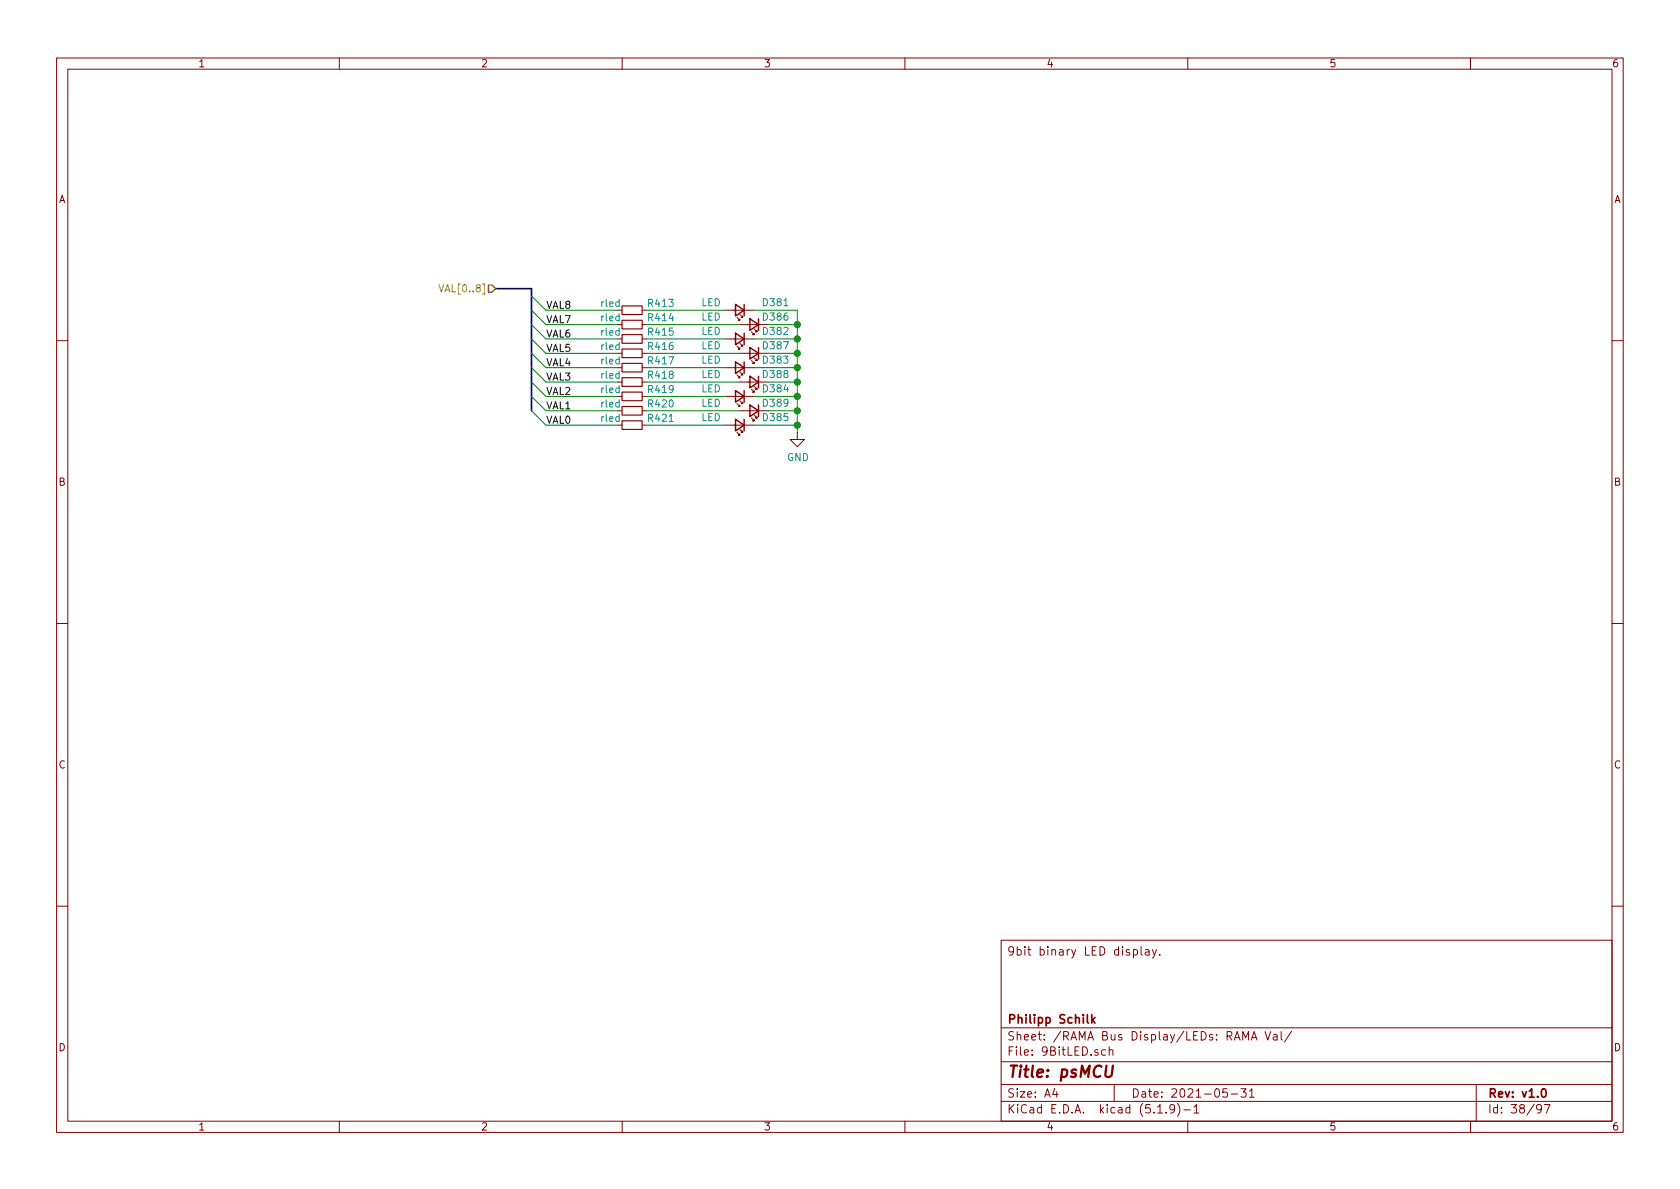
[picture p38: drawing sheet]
EESchema Schematic File Version 4
EELAYER 30 0
EELAYER END
$Descr A4 11693 8268
encoding utf-8
Sheet 82 97
Title "psMCU"
Date "2021-05-31"
Rev "v1.0"
Comp "Philipp Schilk"
Comment1 ""
Comment2 ""
Comment3 ""
Comment4 "9bit binary LED display."
$EndDescr
Entry Wire Line
	3700 2150 3800 2250
Entry Wire Line
	3700 2250 3800 2350
Entry Wire Line
	3700 2350 3800 2450
Entry Wire Line
	3700 2450 3800 2550
Entry Wire Line
	3700 2550 3800 2650
Entry Wire Line
	3700 2650 3800 2750
Entry Wire Line
	3700 2750 3800 2850
Entry Wire Line
	3700 2850 3800 2950
Wire Bus Line
	3450 2000 3700 2000
$Comp
L Device:R_Small R?
U 1 1
P 4400 2150
AR Path="/5ED2705B/5F30EEBC/6048F345" Ref="R?"  Part="1" 
AR Path="/5F1CE57C/5F4E66A6/6048F345" Ref="R?"  Part="1" 
AR Path="/5F607AA2/5F61E0F6/6048F345" Ref="R?"  Part="1" 
AR Path="/5F607AA2/5F61E658/6048F345" Ref="R?"  Part="1" 
AR Path="/5F18F3CA/5F225B33/6048F345" Ref="R?"  Part="1" 
AR Path="/5F18F3CA/5F225B36/6048F345" Ref="R?"  Part="1" 
AR Path="/60E33DBC/5F6B5353/6048F345" Ref="R?"  Part="1" 
AR Path="/60E33DBC/5F76BABD/6048F345" Ref="R?"  Part="1" 
AR Path="/60E33DBC/5F3D7BFA/5F82FFCD/6048F345" Ref="R?"  Part="1" 
AR Path="/60E33DBC/5F765D85/5F82FFCD/6048F345" Ref="R?"  Part="1" 
AR Path="/60E33DBC/5F767EF5/5F82FFCD/6048F345" Ref="R?"  Part="1" 
AR Path="/60E33DBC/5F768DA1/5F82FFCD/6048F345" Ref="R?"  Part="1" 
AR Path="/5F3ED0F9/5F30EEBC/6048F345" Ref="R?"  Part="1" 
AR Path="/5F394B96/5F41E955/6048F345" Ref="R?"  Part="1" 
AR Path="/5F396002/5F4E66A6/6048F345" Ref="R?"  Part="1" 
AR Path="/60E33DBC/5F47FADF/5F82FFCD/6048F345" Ref="R?"  Part="1" 
AR Path="/5F396002/60363512/6048F345" Ref="R?"  Part="1" 
AR Path="/5F396002/60377143/6048F345" Ref="R?"  Part="1" 
AR Path="/5F394B96/604F2BB1/6048F345" Ref="R?"  Part="1" 
AR Path="/604F08FB/604F2BB1/6048F345" Ref="R?"  Part="1" 
AR Path="/604F08FB/6056ED09/6048F345" Ref="R413"  Part="1" 
F 0 "R413" V 4350 2350 50  0000 C CNN
F 1 "rled" V 4350 2000 50  0000 C CNN
F 2 "NoRef_Footprints:R_0603_1608Metric_NoRef" H 4400 2150 50  0001 C CNN
F 3 "~" H 4400 2150 50  0001 C CNN
	1    4400 2150
	0    1    1    0   
$EndComp
$Comp
L Device:R_Small R?
U 1 1
P 4400 2250
AR Path="/5ED2705B/5F30EEBC/6048F346" Ref="R?"  Part="1" 
AR Path="/5F1CE57C/5F4E66A6/6048F346" Ref="R?"  Part="1" 
AR Path="/5F607AA2/5F61E0F6/6048F346" Ref="R?"  Part="1" 
AR Path="/5F607AA2/5F61E658/6048F346" Ref="R?"  Part="1" 
AR Path="/5F18F3CA/5F225B33/6048F346" Ref="R?"  Part="1" 
AR Path="/5F18F3CA/5F225B36/6048F346" Ref="R?"  Part="1" 
AR Path="/60E33DBC/5F6B5353/6048F346" Ref="R?"  Part="1" 
AR Path="/60E33DBC/5F76BABD/6048F346" Ref="R?"  Part="1" 
AR Path="/60E33DBC/5F3D7BFA/5F82FFCD/6048F346" Ref="R?"  Part="1" 
AR Path="/60E33DBC/5F765D85/5F82FFCD/6048F346" Ref="R?"  Part="1" 
AR Path="/60E33DBC/5F767EF5/5F82FFCD/6048F346" Ref="R?"  Part="1" 
AR Path="/60E33DBC/5F768DA1/5F82FFCD/6048F346" Ref="R?"  Part="1" 
AR Path="/5F3ED0F9/5F30EEBC/6048F346" Ref="R?"  Part="1" 
AR Path="/5F394B96/5F41E955/6048F346" Ref="R?"  Part="1" 
AR Path="/5F396002/5F4E66A6/6048F346" Ref="R?"  Part="1" 
AR Path="/60E33DBC/5F47FADF/5F82FFCD/6048F346" Ref="R?"  Part="1" 
AR Path="/5F396002/60363512/6048F346" Ref="R?"  Part="1" 
AR Path="/5F396002/60377143/6048F346" Ref="R?"  Part="1" 
AR Path="/5F394B96/604F2BB1/6048F346" Ref="R?"  Part="1" 
AR Path="/604F08FB/604F2BB1/6048F346" Ref="R?"  Part="1" 
AR Path="/604F08FB/6056ED09/6048F346" Ref="R414"  Part="1" 
F 0 "R414" V 4350 2450 50  0000 C CNN
F 1 "rled" V 4350 2100 50  0000 C CNN
F 2 "NoRef_Footprints:R_0603_1608Metric_NoRef" H 4400 2250 50  0001 C CNN
F 3 "~" H 4400 2250 50  0001 C CNN
	1    4400 2250
	0    1    1    0   
$EndComp
$Comp
L Device:R_Small R?
U 1 1
P 4400 2350
AR Path="/5ED2705B/5F30EEBC/6048F347" Ref="R?"  Part="1" 
AR Path="/5F1CE57C/5F4E66A6/6048F347" Ref="R?"  Part="1" 
AR Path="/5F607AA2/5F61E0F6/6048F347" Ref="R?"  Part="1" 
AR Path="/5F607AA2/5F61E658/6048F347" Ref="R?"  Part="1" 
AR Path="/5F18F3CA/5F225B33/6048F347" Ref="R?"  Part="1" 
AR Path="/5F18F3CA/5F225B36/6048F347" Ref="R?"  Part="1" 
AR Path="/60E33DBC/5F6B5353/6048F347" Ref="R?"  Part="1" 
AR Path="/60E33DBC/5F76BABD/6048F347" Ref="R?"  Part="1" 
AR Path="/60E33DBC/5F3D7BFA/5F82FFCD/6048F347" Ref="R?"  Part="1" 
AR Path="/60E33DBC/5F765D85/5F82FFCD/6048F347" Ref="R?"  Part="1" 
AR Path="/60E33DBC/5F767EF5/5F82FFCD/6048F347" Ref="R?"  Part="1" 
AR Path="/60E33DBC/5F768DA1/5F82FFCD/6048F347" Ref="R?"  Part="1" 
AR Path="/5F3ED0F9/5F30EEBC/6048F347" Ref="R?"  Part="1" 
AR Path="/5F394B96/5F41E955/6048F347" Ref="R?"  Part="1" 
AR Path="/5F396002/5F4E66A6/6048F347" Ref="R?"  Part="1" 
AR Path="/60E33DBC/5F47FADF/5F82FFCD/6048F347" Ref="R?"  Part="1" 
AR Path="/5F396002/60363512/6048F347" Ref="R?"  Part="1" 
AR Path="/5F396002/60377143/6048F347" Ref="R?"  Part="1" 
AR Path="/5F394B96/604F2BB1/6048F347" Ref="R?"  Part="1" 
AR Path="/604F08FB/604F2BB1/6048F347" Ref="R?"  Part="1" 
AR Path="/604F08FB/6056ED09/6048F347" Ref="R415"  Part="1" 
F 0 "R415" V 4350 2550 50  0000 C CNN
F 1 "rled" V 4350 2200 50  0000 C CNN
F 2 "NoRef_Footprints:R_0603_1608Metric_NoRef" H 4400 2350 50  0001 C CNN
F 3 "~" H 4400 2350 50  0001 C CNN
	1    4400 2350
	0    1    1    0   
$EndComp
$Comp
L Device:R_Small R?
U 1 1
P 4400 2450
AR Path="/5ED2705B/5F30EEBC/6048F348" Ref="R?"  Part="1" 
AR Path="/5F1CE57C/5F4E66A6/6048F348" Ref="R?"  Part="1" 
AR Path="/5F607AA2/5F61E0F6/6048F348" Ref="R?"  Part="1" 
AR Path="/5F607AA2/5F61E658/6048F348" Ref="R?"  Part="1" 
AR Path="/5F18F3CA/5F225B33/6048F348" Ref="R?"  Part="1" 
AR Path="/5F18F3CA/5F225B36/6048F348" Ref="R?"  Part="1" 
AR Path="/60E33DBC/5F6B5353/6048F348" Ref="R?"  Part="1" 
AR Path="/60E33DBC/5F76BABD/6048F348" Ref="R?"  Part="1" 
AR Path="/60E33DBC/5F3D7BFA/5F82FFCD/6048F348" Ref="R?"  Part="1" 
AR Path="/60E33DBC/5F765D85/5F82FFCD/6048F348" Ref="R?"  Part="1" 
AR Path="/60E33DBC/5F767EF5/5F82FFCD/6048F348" Ref="R?"  Part="1" 
AR Path="/60E33DBC/5F768DA1/5F82FFCD/6048F348" Ref="R?"  Part="1" 
AR Path="/5F3ED0F9/5F30EEBC/6048F348" Ref="R?"  Part="1" 
AR Path="/5F394B96/5F41E955/6048F348" Ref="R?"  Part="1" 
AR Path="/5F396002/5F4E66A6/6048F348" Ref="R?"  Part="1" 
AR Path="/60E33DBC/5F47FADF/5F82FFCD/6048F348" Ref="R?"  Part="1" 
AR Path="/5F396002/60363512/6048F348" Ref="R?"  Part="1" 
AR Path="/5F396002/60377143/6048F348" Ref="R?"  Part="1" 
AR Path="/5F394B96/604F2BB1/6048F348" Ref="R?"  Part="1" 
AR Path="/604F08FB/604F2BB1/6048F348" Ref="R?"  Part="1" 
AR Path="/604F08FB/6056ED09/6048F348" Ref="R416"  Part="1" 
F 0 "R416" V 4350 2650 50  0000 C CNN
F 1 "rled" V 4350 2300 50  0000 C CNN
F 2 "NoRef_Footprints:R_0603_1608Metric_NoRef" H 4400 2450 50  0001 C CNN
F 3 "~" H 4400 2450 50  0001 C CNN
	1    4400 2450
	0    1    1    0   
$EndComp
$Comp
L Device:R_Small R?
U 1 1
P 4400 2550
AR Path="/5ED2705B/5F30EEBC/6048F349" Ref="R?"  Part="1" 
AR Path="/5F1CE57C/5F4E66A6/6048F349" Ref="R?"  Part="1" 
AR Path="/5F607AA2/5F61E0F6/6048F349" Ref="R?"  Part="1" 
AR Path="/5F607AA2/5F61E658/6048F349" Ref="R?"  Part="1" 
AR Path="/5F18F3CA/5F225B33/6048F349" Ref="R?"  Part="1" 
AR Path="/5F18F3CA/5F225B36/6048F349" Ref="R?"  Part="1" 
AR Path="/60E33DBC/5F6B5353/6048F349" Ref="R?"  Part="1" 
AR Path="/60E33DBC/5F76BABD/6048F349" Ref="R?"  Part="1" 
AR Path="/60E33DBC/5F3D7BFA/5F82FFCD/6048F349" Ref="R?"  Part="1" 
AR Path="/60E33DBC/5F765D85/5F82FFCD/6048F349" Ref="R?"  Part="1" 
AR Path="/60E33DBC/5F767EF5/5F82FFCD/6048F349" Ref="R?"  Part="1" 
AR Path="/60E33DBC/5F768DA1/5F82FFCD/6048F349" Ref="R?"  Part="1" 
AR Path="/5F3ED0F9/5F30EEBC/6048F349" Ref="R?"  Part="1" 
AR Path="/5F394B96/5F41E955/6048F349" Ref="R?"  Part="1" 
AR Path="/5F396002/5F4E66A6/6048F349" Ref="R?"  Part="1" 
AR Path="/60E33DBC/5F47FADF/5F82FFCD/6048F349" Ref="R?"  Part="1" 
AR Path="/5F396002/60363512/6048F349" Ref="R?"  Part="1" 
AR Path="/5F396002/60377143/6048F349" Ref="R?"  Part="1" 
AR Path="/5F394B96/604F2BB1/6048F349" Ref="R?"  Part="1" 
AR Path="/604F08FB/604F2BB1/6048F349" Ref="R?"  Part="1" 
AR Path="/604F08FB/6056ED09/6048F349" Ref="R417"  Part="1" 
F 0 "R417" V 4350 2750 50  0000 C CNN
F 1 "rled" V 4350 2400 50  0000 C CNN
F 2 "NoRef_Footprints:R_0603_1608Metric_NoRef" H 4400 2550 50  0001 C CNN
F 3 "~" H 4400 2550 50  0001 C CNN
	1    4400 2550
	0    1    1    0   
$EndComp
$Comp
L Device:R_Small R?
U 1 1
P 4400 2650
AR Path="/5ED2705B/5F30EEBC/60378280" Ref="R?"  Part="1" 
AR Path="/5F1CE57C/5F4E66A6/60378280" Ref="R?"  Part="1" 
AR Path="/5F607AA2/5F61E0F6/60378280" Ref="R?"  Part="1" 
AR Path="/5F607AA2/5F61E658/60378280" Ref="R?"  Part="1" 
AR Path="/5F18F3CA/5F225B33/60378280" Ref="R?"  Part="1" 
AR Path="/5F18F3CA/5F225B36/60378280" Ref="R?"  Part="1" 
AR Path="/60E33DBC/5F6B5353/60378280" Ref="R?"  Part="1" 
AR Path="/60E33DBC/5F76BABD/60378280" Ref="R?"  Part="1" 
AR Path="/60E33DBC/5F3D7BFA/5F82FFCD/60378280" Ref="R?"  Part="1" 
AR Path="/60E33DBC/5F765D85/5F82FFCD/60378280" Ref="R?"  Part="1" 
AR Path="/60E33DBC/5F767EF5/5F82FFCD/60378280" Ref="R?"  Part="1" 
AR Path="/60E33DBC/5F768DA1/5F82FFCD/60378280" Ref="R?"  Part="1" 
AR Path="/5F3ED0F9/5F30EEBC/60378280" Ref="R?"  Part="1" 
AR Path="/5F394B96/5F41E955/60378280" Ref="R?"  Part="1" 
AR Path="/5F396002/5F4E66A6/60378280" Ref="R?"  Part="1" 
AR Path="/60E33DBC/5F47FADF/5F82FFCD/60378280" Ref="R?"  Part="1" 
AR Path="/5F396002/60363512/60378280" Ref="R?"  Part="1" 
AR Path="/5F396002/60377143/60378280" Ref="R?"  Part="1" 
AR Path="/5F394B96/604F2BB1/60378280" Ref="R?"  Part="1" 
AR Path="/604F08FB/604F2BB1/60378280" Ref="R?"  Part="1" 
AR Path="/604F08FB/6056ED09/60378280" Ref="R418"  Part="1" 
F 0 "R418" V 4350 2850 50  0000 C CNN
F 1 "rled" V 4350 2500 50  0000 C CNN
F 2 "NoRef_Footprints:R_0603_1608Metric_NoRef" H 4400 2650 50  0001 C CNN
F 3 "~" H 4400 2650 50  0001 C CNN
	1    4400 2650
	0    1    1    0   
$EndComp
$Comp
L Device:R_Small R?
U 1 1
P 4400 2750
AR Path="/5ED2705B/5F30EEBC/60378281" Ref="R?"  Part="1" 
AR Path="/5F1CE57C/5F4E66A6/60378281" Ref="R?"  Part="1" 
AR Path="/5F607AA2/5F61E0F6/60378281" Ref="R?"  Part="1" 
AR Path="/5F607AA2/5F61E658/60378281" Ref="R?"  Part="1" 
AR Path="/5F18F3CA/5F225B33/60378281" Ref="R?"  Part="1" 
AR Path="/5F18F3CA/5F225B36/60378281" Ref="R?"  Part="1" 
AR Path="/60E33DBC/5F6B5353/60378281" Ref="R?"  Part="1" 
AR Path="/60E33DBC/5F76BABD/60378281" Ref="R?"  Part="1" 
AR Path="/60E33DBC/5F3D7BFA/5F82FFCD/60378281" Ref="R?"  Part="1" 
AR Path="/60E33DBC/5F765D85/5F82FFCD/60378281" Ref="R?"  Part="1" 
AR Path="/60E33DBC/5F767EF5/5F82FFCD/60378281" Ref="R?"  Part="1" 
AR Path="/60E33DBC/5F768DA1/5F82FFCD/60378281" Ref="R?"  Part="1" 
AR Path="/5F3ED0F9/5F30EEBC/60378281" Ref="R?"  Part="1" 
AR Path="/5F394B96/5F41E955/60378281" Ref="R?"  Part="1" 
AR Path="/5F396002/5F4E66A6/60378281" Ref="R?"  Part="1" 
AR Path="/60E33DBC/5F47FADF/5F82FFCD/60378281" Ref="R?"  Part="1" 
AR Path="/5F396002/60363512/60378281" Ref="R?"  Part="1" 
AR Path="/5F396002/60377143/60378281" Ref="R?"  Part="1" 
AR Path="/5F394B96/604F2BB1/60378281" Ref="R?"  Part="1" 
AR Path="/604F08FB/604F2BB1/60378281" Ref="R?"  Part="1" 
AR Path="/604F08FB/6056ED09/60378281" Ref="R419"  Part="1" 
F 0 "R419" V 4350 2950 50  0000 C CNN
F 1 "rled" V 4350 2600 50  0000 C CNN
F 2 "NoRef_Footprints:R_0603_1608Metric_NoRef" H 4400 2750 50  0001 C CNN
F 3 "~" H 4400 2750 50  0001 C CNN
	1    4400 2750
	0    1    1    0   
$EndComp
$Comp
L Device:R_Small R?
U 1 1
P 4400 2850
AR Path="/5ED2705B/5F30EEBC/60378282" Ref="R?"  Part="1" 
AR Path="/5F1CE57C/5F4E66A6/60378282" Ref="R?"  Part="1" 
AR Path="/5F607AA2/5F61E0F6/60378282" Ref="R?"  Part="1" 
AR Path="/5F607AA2/5F61E658/60378282" Ref="R?"  Part="1" 
AR Path="/5F18F3CA/5F225B33/60378282" Ref="R?"  Part="1" 
AR Path="/5F18F3CA/5F225B36/60378282" Ref="R?"  Part="1" 
AR Path="/60E33DBC/5F6B5353/60378282" Ref="R?"  Part="1" 
AR Path="/60E33DBC/5F76BABD/60378282" Ref="R?"  Part="1" 
AR Path="/60E33DBC/5F3D7BFA/5F82FFCD/60378282" Ref="R?"  Part="1" 
AR Path="/60E33DBC/5F765D85/5F82FFCD/60378282" Ref="R?"  Part="1" 
AR Path="/60E33DBC/5F767EF5/5F82FFCD/60378282" Ref="R?"  Part="1" 
AR Path="/60E33DBC/5F768DA1/5F82FFCD/60378282" Ref="R?"  Part="1" 
AR Path="/5F3ED0F9/5F30EEBC/60378282" Ref="R?"  Part="1" 
AR Path="/5F394B96/5F41E955/60378282" Ref="R?"  Part="1" 
AR Path="/5F396002/5F4E66A6/60378282" Ref="R?"  Part="1" 
AR Path="/60E33DBC/5F47FADF/5F82FFCD/60378282" Ref="R?"  Part="1" 
AR Path="/5F396002/60363512/60378282" Ref="R?"  Part="1" 
AR Path="/5F396002/60377143/60378282" Ref="R?"  Part="1" 
AR Path="/5F394B96/604F2BB1/60378282" Ref="R?"  Part="1" 
AR Path="/604F08FB/604F2BB1/60378282" Ref="R?"  Part="1" 
AR Path="/604F08FB/6056ED09/60378282" Ref="R420"  Part="1" 
F 0 "R420" V 4350 3050 50  0000 C CNN
F 1 "rled" V 4350 2700 50  0000 C CNN
F 2 "NoRef_Footprints:R_0603_1608Metric_NoRef" H 4400 2850 50  0001 C CNN
F 3 "~" H 4400 2850 50  0001 C CNN
	1    4400 2850
	0    1    1    0   
$EndComp
$Comp
L Device:LED_Small D?
U 1 1
P 5150 2150
AR Path="/5ED2705B/5F30EEBC/6041A805" Ref="D?"  Part="1" 
AR Path="/5F1CE57C/5F4E66A6/6041A805" Ref="D?"  Part="1" 
AR Path="/5F607AA2/5F61E0F6/6041A805" Ref="D?"  Part="1" 
AR Path="/5F607AA2/5F61E658/6041A805" Ref="D?"  Part="1" 
AR Path="/5F18F3CA/5F225B33/6041A805" Ref="D?"  Part="1" 
AR Path="/5F18F3CA/5F225B36/6041A805" Ref="D?"  Part="1" 
AR Path="/60E33DBC/5F6B5353/6041A805" Ref="D?"  Part="1" 
AR Path="/60E33DBC/5F76BABD/6041A805" Ref="D?"  Part="1" 
AR Path="/60E33DBC/5F3D7BFA/5F82FFCD/6041A805" Ref="D?"  Part="1" 
AR Path="/60E33DBC/5F765D85/5F82FFCD/6041A805" Ref="D?"  Part="1" 
AR Path="/60E33DBC/5F767EF5/5F82FFCD/6041A805" Ref="D?"  Part="1" 
AR Path="/60E33DBC/5F768DA1/5F82FFCD/6041A805" Ref="D?"  Part="1" 
AR Path="/5F3ED0F9/5F30EEBC/6041A805" Ref="D?"  Part="1" 
AR Path="/5F394B96/5F41E955/6041A805" Ref="D?"  Part="1" 
AR Path="/5F396002/5F4E66A6/6041A805" Ref="D?"  Part="1" 
AR Path="/60E33DBC/5F47FADF/5F82FFCD/6041A805" Ref="D?"  Part="1" 
AR Path="/5F396002/60363512/6041A805" Ref="D?"  Part="1" 
AR Path="/5F396002/60377143/6041A805" Ref="D?"  Part="1" 
AR Path="/5F394B96/604F2BB1/6041A805" Ref="D?"  Part="1" 
AR Path="/604F08FB/604F2BB1/6041A805" Ref="D?"  Part="1" 
AR Path="/604F08FB/6056ED09/6041A805" Ref="D381"  Part="1" 
F 0 "D381" H 4900 2100 50  0000 C CNN
F 1 "LED" H 5350 2100 50  0000 C CNN
F 2 "NoRef_Footprints:D_0603_1608Metric_NoRef" V 5150 2150 50  0001 C CNN
F 3 "~" V 5150 2150 50  0001 C CNN
	1    5150 2150
	-1   0    0    1   
$EndComp
$Comp
L Device:LED_Small D?
U 1 1
P 5250 2250
AR Path="/5ED2705B/5F30EEBC/6041A806" Ref="D?"  Part="1" 
AR Path="/5F1CE57C/5F4E66A6/6041A806" Ref="D?"  Part="1" 
AR Path="/5F607AA2/5F61E0F6/6041A806" Ref="D?"  Part="1" 
AR Path="/5F607AA2/5F61E658/6041A806" Ref="D?"  Part="1" 
AR Path="/5F18F3CA/5F225B33/6041A806" Ref="D?"  Part="1" 
AR Path="/5F18F3CA/5F225B36/6041A806" Ref="D?"  Part="1" 
AR Path="/60E33DBC/5F6B5353/6041A806" Ref="D?"  Part="1" 
AR Path="/60E33DBC/5F76BABD/6041A806" Ref="D?"  Part="1" 
AR Path="/60E33DBC/5F3D7BFA/5F82FFCD/6041A806" Ref="D?"  Part="1" 
AR Path="/60E33DBC/5F765D85/5F82FFCD/6041A806" Ref="D?"  Part="1" 
AR Path="/60E33DBC/5F767EF5/5F82FFCD/6041A806" Ref="D?"  Part="1" 
AR Path="/60E33DBC/5F768DA1/5F82FFCD/6041A806" Ref="D?"  Part="1" 
AR Path="/5F3ED0F9/5F30EEBC/6041A806" Ref="D?"  Part="1" 
AR Path="/5F394B96/5F41E955/6041A806" Ref="D?"  Part="1" 
AR Path="/5F396002/5F4E66A6/6041A806" Ref="D?"  Part="1" 
AR Path="/60E33DBC/5F47FADF/5F82FFCD/6041A806" Ref="D?"  Part="1" 
AR Path="/5F396002/60363512/6041A806" Ref="D?"  Part="1" 
AR Path="/5F396002/60377143/6041A806" Ref="D?"  Part="1" 
AR Path="/5F394B96/604F2BB1/6041A806" Ref="D?"  Part="1" 
AR Path="/604F08FB/604F2BB1/6041A806" Ref="D?"  Part="1" 
AR Path="/604F08FB/6056ED09/6041A806" Ref="D386"  Part="1" 
F 0 "D386" H 5100 2200 50  0000 C CNN
F 1 "LED" H 5550 2200 50  0000 C CNN
F 2 "NoRef_Footprints:D_0603_1608Metric_NoRef" V 5250 2250 50  0001 C CNN
F 3 "~" V 5250 2250 50  0001 C CNN
	1    5250 2250
	-1   0    0    1   
$EndComp
$Comp
L Device:LED_Small D?
U 1 1
P 5150 2350
AR Path="/5ED2705B/5F30EEBC/5F5C55CC" Ref="D?"  Part="1" 
AR Path="/5F1CE57C/5F4E66A6/5F5C55CC" Ref="D?"  Part="1" 
AR Path="/5F607AA2/5F61E0F6/5F5C55CC" Ref="D?"  Part="1" 
AR Path="/5F607AA2/5F61E658/5F5C55CC" Ref="D?"  Part="1" 
AR Path="/5F18F3CA/5F225B33/5F5C55CC" Ref="D?"  Part="1" 
AR Path="/5F18F3CA/5F225B36/5F5C55CC" Ref="D?"  Part="1" 
AR Path="/60E33DBC/5F6B5353/5F5C55CC" Ref="D?"  Part="1" 
AR Path="/60E33DBC/5F76BABD/5F5C55CC" Ref="D?"  Part="1" 
AR Path="/60E33DBC/5F3D7BFA/5F82FFCD/5F5C55CC" Ref="D?"  Part="1" 
AR Path="/60E33DBC/5F765D85/5F82FFCD/5F5C55CC" Ref="D?"  Part="1" 
AR Path="/60E33DBC/5F767EF5/5F82FFCD/5F5C55CC" Ref="D?"  Part="1" 
AR Path="/60E33DBC/5F768DA1/5F82FFCD/5F5C55CC" Ref="D?"  Part="1" 
AR Path="/5F3ED0F9/5F30EEBC/5F5C55CC" Ref="D?"  Part="1" 
AR Path="/5F394B96/5F41E955/5F5C55CC" Ref="D?"  Part="1" 
AR Path="/5F396002/5F4E66A6/5F5C55CC" Ref="D?"  Part="1" 
AR Path="/60E33DBC/5F47FADF/5F82FFCD/5F5C55CC" Ref="D?"  Part="1" 
AR Path="/5F396002/60363512/5F5C55CC" Ref="D?"  Part="1" 
AR Path="/5F396002/60377143/5F5C55CC" Ref="D?"  Part="1" 
AR Path="/5F394B96/604F2BB1/5F5C55CC" Ref="D?"  Part="1" 
AR Path="/604F08FB/604F2BB1/5F5C55CC" Ref="D?"  Part="1" 
AR Path="/604F08FB/6056ED09/5F5C55CC" Ref="D382"  Part="1" 
F 0 "D382" H 4900 2300 50  0000 C CNN
F 1 "LED" H 5350 2300 50  0000 C CNN
F 2 "NoRef_Footprints:D_0603_1608Metric_NoRef" V 5150 2350 50  0001 C CNN
F 3 "~" V 5150 2350 50  0001 C CNN
	1    5150 2350
	-1   0    0    1   
$EndComp
$Comp
L Device:LED_Small D?
U 1 1
P 5250 2450
AR Path="/5ED2705B/5F30EEBC/60378276" Ref="D?"  Part="1" 
AR Path="/5F1CE57C/5F4E66A6/60378276" Ref="D?"  Part="1" 
AR Path="/5F607AA2/5F61E0F6/60378276" Ref="D?"  Part="1" 
AR Path="/5F607AA2/5F61E658/60378276" Ref="D?"  Part="1" 
AR Path="/5F18F3CA/5F225B33/60378276" Ref="D?"  Part="1" 
AR Path="/5F18F3CA/5F225B36/60378276" Ref="D?"  Part="1" 
AR Path="/60E33DBC/5F6B5353/60378276" Ref="D?"  Part="1" 
AR Path="/60E33DBC/5F76BABD/60378276" Ref="D?"  Part="1" 
AR Path="/60E33DBC/5F3D7BFA/5F82FFCD/60378276" Ref="D?"  Part="1" 
AR Path="/60E33DBC/5F765D85/5F82FFCD/60378276" Ref="D?"  Part="1" 
AR Path="/60E33DBC/5F767EF5/5F82FFCD/60378276" Ref="D?"  Part="1" 
AR Path="/60E33DBC/5F768DA1/5F82FFCD/60378276" Ref="D?"  Part="1" 
AR Path="/5F3ED0F9/5F30EEBC/60378276" Ref="D?"  Part="1" 
AR Path="/5F394B96/5F41E955/60378276" Ref="D?"  Part="1" 
AR Path="/5F396002/5F4E66A6/60378276" Ref="D?"  Part="1" 
AR Path="/60E33DBC/5F47FADF/5F82FFCD/60378276" Ref="D?"  Part="1" 
AR Path="/5F396002/60363512/60378276" Ref="D?"  Part="1" 
AR Path="/5F396002/60377143/60378276" Ref="D?"  Part="1" 
AR Path="/5F394B96/604F2BB1/60378276" Ref="D?"  Part="1" 
AR Path="/604F08FB/604F2BB1/60378276" Ref="D?"  Part="1" 
AR Path="/604F08FB/6056ED09/60378276" Ref="D387"  Part="1" 
F 0 "D387" H 5100 2400 50  0000 C CNN
F 1 "LED" H 5550 2400 50  0000 C CNN
F 2 "NoRef_Footprints:D_0603_1608Metric_NoRef" V 5250 2450 50  0001 C CNN
F 3 "~" V 5250 2450 50  0001 C CNN
	1    5250 2450
	-1   0    0    1   
$EndComp
$Comp
L Device:LED_Small D?
U 1 1
P 5150 2550
AR Path="/5ED2705B/5F30EEBC/60378277" Ref="D?"  Part="1" 
AR Path="/5F1CE57C/5F4E66A6/60378277" Ref="D?"  Part="1" 
AR Path="/5F607AA2/5F61E0F6/60378277" Ref="D?"  Part="1" 
AR Path="/5F607AA2/5F61E658/60378277" Ref="D?"  Part="1" 
AR Path="/5F18F3CA/5F225B33/60378277" Ref="D?"  Part="1" 
AR Path="/5F18F3CA/5F225B36/60378277" Ref="D?"  Part="1" 
AR Path="/60E33DBC/5F6B5353/60378277" Ref="D?"  Part="1" 
AR Path="/60E33DBC/5F76BABD/60378277" Ref="D?"  Part="1" 
AR Path="/60E33DBC/5F3D7BFA/5F82FFCD/60378277" Ref="D?"  Part="1" 
AR Path="/60E33DBC/5F765D85/5F82FFCD/60378277" Ref="D?"  Part="1" 
AR Path="/60E33DBC/5F767EF5/5F82FFCD/60378277" Ref="D?"  Part="1" 
AR Path="/60E33DBC/5F768DA1/5F82FFCD/60378277" Ref="D?"  Part="1" 
AR Path="/5F3ED0F9/5F30EEBC/60378277" Ref="D?"  Part="1" 
AR Path="/5F394B96/5F41E955/60378277" Ref="D?"  Part="1" 
AR Path="/5F396002/5F4E66A6/60378277" Ref="D?"  Part="1" 
AR Path="/60E33DBC/5F47FADF/5F82FFCD/60378277" Ref="D?"  Part="1" 
AR Path="/5F396002/60363512/60378277" Ref="D?"  Part="1" 
AR Path="/5F396002/60377143/60378277" Ref="D?"  Part="1" 
AR Path="/5F394B96/604F2BB1/60378277" Ref="D?"  Part="1" 
AR Path="/604F08FB/604F2BB1/60378277" Ref="D?"  Part="1" 
AR Path="/604F08FB/6056ED09/60378277" Ref="D383"  Part="1" 
F 0 "D383" H 4900 2500 50  0000 C CNN
F 1 "LED" H 5350 2500 50  0000 C CNN
F 2 "NoRef_Footprints:D_0603_1608Metric_NoRef" V 5150 2550 50  0001 C CNN
F 3 "~" V 5150 2550 50  0001 C CNN
	1    5150 2550
	-1   0    0    1   
$EndComp
$Comp
L Device:LED_Small D?
U 1 1
P 5250 2650
AR Path="/5ED2705B/5F30EEBC/5F5C6728" Ref="D?"  Part="1" 
AR Path="/5F1CE57C/5F4E66A6/5F5C6728" Ref="D?"  Part="1" 
AR Path="/5F607AA2/5F61E0F6/5F5C6728" Ref="D?"  Part="1" 
AR Path="/5F607AA2/5F61E658/5F5C6728" Ref="D?"  Part="1" 
AR Path="/5F18F3CA/5F225B33/5F5C6728" Ref="D?"  Part="1" 
AR Path="/5F18F3CA/5F225B36/5F5C6728" Ref="D?"  Part="1" 
AR Path="/60E33DBC/5F6B5353/5F5C6728" Ref="D?"  Part="1" 
AR Path="/60E33DBC/5F76BABD/5F5C6728" Ref="D?"  Part="1" 
AR Path="/60E33DBC/5F3D7BFA/5F82FFCD/5F5C6728" Ref="D?"  Part="1" 
AR Path="/60E33DBC/5F765D85/5F82FFCD/5F5C6728" Ref="D?"  Part="1" 
AR Path="/60E33DBC/5F767EF5/5F82FFCD/5F5C6728" Ref="D?"  Part="1" 
AR Path="/60E33DBC/5F768DA1/5F82FFCD/5F5C6728" Ref="D?"  Part="1" 
AR Path="/5F3ED0F9/5F30EEBC/5F5C6728" Ref="D?"  Part="1" 
AR Path="/5F394B96/5F41E955/5F5C6728" Ref="D?"  Part="1" 
AR Path="/5F396002/5F4E66A6/5F5C6728" Ref="D?"  Part="1" 
AR Path="/60E33DBC/5F47FADF/5F82FFCD/5F5C6728" Ref="D?"  Part="1" 
AR Path="/5F396002/60363512/5F5C6728" Ref="D?"  Part="1" 
AR Path="/5F396002/60377143/5F5C6728" Ref="D?"  Part="1" 
AR Path="/5F394B96/604F2BB1/5F5C6728" Ref="D?"  Part="1" 
AR Path="/604F08FB/604F2BB1/5F5C6728" Ref="D?"  Part="1" 
AR Path="/604F08FB/6056ED09/5F5C6728" Ref="D388"  Part="1" 
F 0 "D388" H 5100 2600 50  0000 C CNN
F 1 "LED" H 5550 2600 50  0000 C CNN
F 2 "NoRef_Footprints:D_0603_1608Metric_NoRef" V 5250 2650 50  0001 C CNN
F 3 "~" V 5250 2650 50  0001 C CNN
	1    5250 2650
	-1   0    0    1   
$EndComp
$Comp
L Device:LED_Small D?
U 1 1
P 5150 2750
AR Path="/5ED2705B/5F30EEBC/6041A7F9" Ref="D?"  Part="1" 
AR Path="/5F1CE57C/5F4E66A6/6041A7F9" Ref="D?"  Part="1" 
AR Path="/5F607AA2/5F61E0F6/6041A7F9" Ref="D?"  Part="1" 
AR Path="/5F607AA2/5F61E658/6041A7F9" Ref="D?"  Part="1" 
AR Path="/5F18F3CA/5F225B33/6041A7F9" Ref="D?"  Part="1" 
AR Path="/5F18F3CA/5F225B36/6041A7F9" Ref="D?"  Part="1" 
AR Path="/60E33DBC/5F6B5353/6041A7F9" Ref="D?"  Part="1" 
AR Path="/60E33DBC/5F76BABD/6041A7F9" Ref="D?"  Part="1" 
AR Path="/60E33DBC/5F3D7BFA/5F82FFCD/6041A7F9" Ref="D?"  Part="1" 
AR Path="/60E33DBC/5F765D85/5F82FFCD/6041A7F9" Ref="D?"  Part="1" 
AR Path="/60E33DBC/5F767EF5/5F82FFCD/6041A7F9" Ref="D?"  Part="1" 
AR Path="/60E33DBC/5F768DA1/5F82FFCD/6041A7F9" Ref="D?"  Part="1" 
AR Path="/5F3ED0F9/5F30EEBC/6041A7F9" Ref="D?"  Part="1" 
AR Path="/5F394B96/5F41E955/6041A7F9" Ref="D?"  Part="1" 
AR Path="/5F396002/5F4E66A6/6041A7F9" Ref="D?"  Part="1" 
AR Path="/60E33DBC/5F47FADF/5F82FFCD/6041A7F9" Ref="D?"  Part="1" 
AR Path="/5F396002/60363512/6041A7F9" Ref="D?"  Part="1" 
AR Path="/5F396002/60377143/6041A7F9" Ref="D?"  Part="1" 
AR Path="/5F394B96/604F2BB1/6041A7F9" Ref="D?"  Part="1" 
AR Path="/604F08FB/604F2BB1/6041A7F9" Ref="D?"  Part="1" 
AR Path="/604F08FB/6056ED09/6041A7F9" Ref="D384"  Part="1" 
F 0 "D384" H 4900 2700 50  0000 C CNN
F 1 "LED" H 5350 2700 50  0000 C CNN
F 2 "NoRef_Footprints:D_0603_1608Metric_NoRef" V 5150 2750 50  0001 C CNN
F 3 "~" V 5150 2750 50  0001 C CNN
	1    5150 2750
	-1   0    0    1   
$EndComp
$Comp
L Device:LED_Small D?
U 1 1
P 5250 2850
AR Path="/5ED2705B/5F30EEBC/5F5C70F2" Ref="D?"  Part="1" 
AR Path="/5F1CE57C/5F4E66A6/5F5C70F2" Ref="D?"  Part="1" 
AR Path="/5F607AA2/5F61E0F6/5F5C70F2" Ref="D?"  Part="1" 
AR Path="/5F607AA2/5F61E658/5F5C70F2" Ref="D?"  Part="1" 
AR Path="/5F18F3CA/5F225B33/5F5C70F2" Ref="D?"  Part="1" 
AR Path="/5F18F3CA/5F225B36/5F5C70F2" Ref="D?"  Part="1" 
AR Path="/60E33DBC/5F6B5353/5F5C70F2" Ref="D?"  Part="1" 
AR Path="/60E33DBC/5F76BABD/5F5C70F2" Ref="D?"  Part="1" 
AR Path="/60E33DBC/5F3D7BFA/5F82FFCD/5F5C70F2" Ref="D?"  Part="1" 
AR Path="/60E33DBC/5F765D85/5F82FFCD/5F5C70F2" Ref="D?"  Part="1" 
AR Path="/60E33DBC/5F767EF5/5F82FFCD/5F5C70F2" Ref="D?"  Part="1" 
AR Path="/60E33DBC/5F768DA1/5F82FFCD/5F5C70F2" Ref="D?"  Part="1" 
AR Path="/5F3ED0F9/5F30EEBC/5F5C70F2" Ref="D?"  Part="1" 
AR Path="/5F394B96/5F41E955/5F5C70F2" Ref="D?"  Part="1" 
AR Path="/5F396002/5F4E66A6/5F5C70F2" Ref="D?"  Part="1" 
AR Path="/60E33DBC/5F47FADF/5F82FFCD/5F5C70F2" Ref="D?"  Part="1" 
AR Path="/5F396002/60363512/5F5C70F2" Ref="D?"  Part="1" 
AR Path="/5F396002/60377143/5F5C70F2" Ref="D?"  Part="1" 
AR Path="/5F394B96/604F2BB1/5F5C70F2" Ref="D?"  Part="1" 
AR Path="/604F08FB/604F2BB1/5F5C70F2" Ref="D?"  Part="1" 
AR Path="/604F08FB/6056ED09/5F5C70F2" Ref="D389"  Part="1" 
F 0 "D389" H 5100 2800 50  0000 C CNN
F 1 "LED" H 5550 2800 50  0000 C CNN
F 2 "NoRef_Footprints:D_0603_1608Metric_NoRef" V 5250 2850 50  0001 C CNN
F 3 "~" V 5250 2850 50  0001 C CNN
	1    5250 2850
	-1   0    0    1   
$EndComp
Wire Wire Line
	5250 2150 5550 2150
Wire Wire Line
	5350 2250 5550 2250
Wire Wire Line
	5250 2350 5550 2350
Wire Wire Line
	5350 2450 5550 2450
Wire Wire Line
	5250 2550 5550 2550
Wire Wire Line
	5350 2650 5550 2650
Wire Wire Line
	5250 2750 5550 2750
Wire Wire Line
	5350 2850 5550 2850
Wire Wire Line
	5550 2150 5550 2250
Connection ~ 5550 2250
Wire Wire Line
	5550 2250 5550 2350
Connection ~ 5550 2350
Wire Wire Line
	5550 2350 5550 2450
Connection ~ 5550 2450
Wire Wire Line
	5550 2450 5550 2550
Connection ~ 5550 2550
Wire Wire Line
	5550 2550 5550 2650
Connection ~ 5550 2650
Wire Wire Line
	5550 2650 5550 2750
Connection ~ 5550 2750
Wire Wire Line
	5550 2750 5550 2850
Wire Wire Line
	5550 2850 5550 2950
Connection ~ 5550 2850
$Comp
L power:GND #PWR?
U 1 1
P 5550 3000
AR Path="/5ED2705B/5F30EEBC/60378285" Ref="#PWR?"  Part="1" 
AR Path="/5F1CE57C/5F4E66A6/60378285" Ref="#PWR?"  Part="1" 
AR Path="/5F607AA2/5F61E0F6/60378285" Ref="#PWR?"  Part="1" 
AR Path="/5F607AA2/5F61E658/60378285" Ref="#PWR?"  Part="1" 
AR Path="/5F18F3CA/5F225B33/60378285" Ref="#PWR?"  Part="1" 
AR Path="/5F18F3CA/5F225B36/60378285" Ref="#PWR?"  Part="1" 
AR Path="/60E33DBC/5F6B5353/60378285" Ref="#PWR?"  Part="1" 
AR Path="/60E33DBC/5F76BABD/60378285" Ref="#PWR?"  Part="1" 
AR Path="/60E33DBC/5F3D7BFA/5F82FFCD/60378285" Ref="#PWR?"  Part="1" 
AR Path="/60E33DBC/5F765D85/5F82FFCD/60378285" Ref="#PWR?"  Part="1" 
AR Path="/60E33DBC/5F767EF5/5F82FFCD/60378285" Ref="#PWR?"  Part="1" 
AR Path="/60E33DBC/5F768DA1/5F82FFCD/60378285" Ref="#PWR?"  Part="1" 
AR Path="/5F3ED0F9/5F30EEBC/60378285" Ref="#PWR?"  Part="1" 
AR Path="/5F394B96/5F41E955/60378285" Ref="#PWR?"  Part="1" 
AR Path="/5F396002/5F4E66A6/60378285" Ref="#PWR?"  Part="1" 
AR Path="/60E33DBC/5F47FADF/5F82FFCD/60378285" Ref="#PWR?"  Part="1" 
AR Path="/5F396002/60363512/60378285" Ref="#PWR?"  Part="1" 
AR Path="/5F396002/60377143/60378285" Ref="#PWR?"  Part="1" 
AR Path="/5F394B96/604F2BB1/60378285" Ref="#PWR?"  Part="1" 
AR Path="/604F08FB/604F2BB1/60378285" Ref="#PWR?"  Part="1" 
AR Path="/604F08FB/6056ED09/60378285" Ref="#PWR01527"  Part="1" 
F 0 "#PWR01527" H 5550 2750 50  0001 C CNN
F 1 "GND" H 5555 2827 50  0000 C CNN
F 2 "" H 5550 3000 50  0001 C CNN
F 3 "" H 5550 3000 50  0001 C CNN
	1    5550 3000
	1    0    0    -1  
$EndComp
Text HLabel 3450 2000 0    50   Input ~ 0
VAL[0..8]
Text Label 3800 2950 0    50   ~ 0
VAL0
Text Label 3800 2850 0    50   ~ 0
VAL1
Text Label 3800 2750 0    50   ~ 0
VAL2
Text Label 3800 2650 0    50   ~ 0
VAL3
Text Label 3800 2550 0    50   ~ 0
VAL4
Text Label 3800 2450 0    50   ~ 0
VAL5
Text Label 3800 2350 0    50   ~ 0
VAL6
Text Label 3800 2250 0    50   ~ 0
VAL7
Wire Wire Line
	3800 2250 4300 2250
Wire Wire Line
	3800 2350 4300 2350
Wire Wire Line
	3800 2450 4300 2450
Wire Wire Line
	3800 2550 4300 2550
Wire Wire Line
	3800 2650 4300 2650
Wire Wire Line
	3800 2750 4300 2750
Wire Wire Line
	3800 2850 4300 2850
Wire Wire Line
	3800 2950 4300 2950
$Comp
L Device:R_Small R?
U 1 1
P 4400 2950
AR Path="/5ED2705B/5F30EEBC/60367256" Ref="R?"  Part="1" 
AR Path="/5F1CE57C/5F4E66A6/60367256" Ref="R?"  Part="1" 
AR Path="/5F607AA2/5F61E0F6/60367256" Ref="R?"  Part="1" 
AR Path="/5F607AA2/5F61E658/60367256" Ref="R?"  Part="1" 
AR Path="/5F18F3CA/5F225B33/60367256" Ref="R?"  Part="1" 
AR Path="/5F18F3CA/5F225B36/60367256" Ref="R?"  Part="1" 
AR Path="/60E33DBC/5F6B5353/60367256" Ref="R?"  Part="1" 
AR Path="/60E33DBC/5F76BABD/60367256" Ref="R?"  Part="1" 
AR Path="/60E33DBC/5F3D7BFA/5F82FFCD/60367256" Ref="R?"  Part="1" 
AR Path="/60E33DBC/5F765D85/5F82FFCD/60367256" Ref="R?"  Part="1" 
AR Path="/60E33DBC/5F767EF5/5F82FFCD/60367256" Ref="R?"  Part="1" 
AR Path="/60E33DBC/5F768DA1/5F82FFCD/60367256" Ref="R?"  Part="1" 
AR Path="/5F3ED0F9/5F30EEBC/60367256" Ref="R?"  Part="1" 
AR Path="/5F394B96/5F41E955/60367256" Ref="R?"  Part="1" 
AR Path="/5F396002/5F4E66A6/60367256" Ref="R?"  Part="1" 
AR Path="/60E33DBC/5F47FADF/5F82FFCD/60367256" Ref="R?"  Part="1" 
AR Path="/5F396002/60363512/60367256" Ref="R?"  Part="1" 
AR Path="/5F396002/60377143/60367256" Ref="R?"  Part="1" 
AR Path="/5F394B96/604F2BB1/60367256" Ref="R?"  Part="1" 
AR Path="/604F08FB/604F2BB1/60367256" Ref="R?"  Part="1" 
AR Path="/604F08FB/6056ED09/60367256" Ref="R421"  Part="1" 
F 0 "R421" V 4350 3150 50  0000 C CNN
F 1 "rled" V 4350 2800 50  0000 C CNN
F 2 "NoRef_Footprints:R_0603_1608Metric_NoRef" H 4400 2950 50  0001 C CNN
F 3 "~" H 4400 2950 50  0001 C CNN
	1    4400 2950
	0    1    1    0   
$EndComp
$Comp
L Device:LED_Small D?
U 1 1
P 5150 2950
AR Path="/5ED2705B/5F30EEBC/6041A7FC" Ref="D?"  Part="1" 
AR Path="/5F1CE57C/5F4E66A6/6041A7FC" Ref="D?"  Part="1" 
AR Path="/5F607AA2/5F61E0F6/6041A7FC" Ref="D?"  Part="1" 
AR Path="/5F607AA2/5F61E658/6041A7FC" Ref="D?"  Part="1" 
AR Path="/5F18F3CA/5F225B33/6041A7FC" Ref="D?"  Part="1" 
AR Path="/5F18F3CA/5F225B36/6041A7FC" Ref="D?"  Part="1" 
AR Path="/60E33DBC/5F6B5353/6041A7FC" Ref="D?"  Part="1" 
AR Path="/60E33DBC/5F76BABD/6041A7FC" Ref="D?"  Part="1" 
AR Path="/60E33DBC/5F3D7BFA/5F82FFCD/6041A7FC" Ref="D?"  Part="1" 
AR Path="/60E33DBC/5F765D85/5F82FFCD/6041A7FC" Ref="D?"  Part="1" 
AR Path="/60E33DBC/5F767EF5/5F82FFCD/6041A7FC" Ref="D?"  Part="1" 
AR Path="/60E33DBC/5F768DA1/5F82FFCD/6041A7FC" Ref="D?"  Part="1" 
AR Path="/5F3ED0F9/5F30EEBC/6041A7FC" Ref="D?"  Part="1" 
AR Path="/5F394B96/5F41E955/6041A7FC" Ref="D?"  Part="1" 
AR Path="/5F396002/5F4E66A6/6041A7FC" Ref="D?"  Part="1" 
AR Path="/60E33DBC/5F47FADF/5F82FFCD/6041A7FC" Ref="D?"  Part="1" 
AR Path="/5F396002/60363512/6041A7FC" Ref="D?"  Part="1" 
AR Path="/5F396002/60377143/6041A7FC" Ref="D?"  Part="1" 
AR Path="/5F394B96/604F2BB1/6041A7FC" Ref="D?"  Part="1" 
AR Path="/604F08FB/604F2BB1/6041A7FC" Ref="D?"  Part="1" 
AR Path="/604F08FB/6056ED09/6041A7FC" Ref="D385"  Part="1" 
F 0 "D385" H 4900 2900 50  0000 C CNN
F 1 "LED" H 5350 2900 50  0000 C CNN
F 2 "NoRef_Footprints:D_0603_1608Metric_NoRef" V 5150 2950 50  0001 C CNN
F 3 "~" V 5150 2950 50  0001 C CNN
	1    5150 2950
	-1   0    0    1   
$EndComp
Wire Wire Line
	5250 2950 5550 2950
Connection ~ 5550 2950
Wire Wire Line
	5550 2950 5550 3000
Entry Wire Line
	3700 2050 3800 2150
Text Label 3800 2150 0    50   ~ 0
VAL8
Wire Wire Line
	3800 2150 4300 2150
Wire Wire Line
	4500 2150 5050 2150
Wire Wire Line
	4500 2250 5150 2250
Wire Wire Line
	4500 2350 5050 2350
Wire Wire Line
	4500 2450 5150 2450
Wire Wire Line
	4500 2550 5050 2550
Wire Wire Line
	4500 2650 5150 2650
Wire Wire Line
	4500 2750 5050 2750
Wire Wire Line
	4500 2850 5150 2850
Wire Wire Line
	4500 2950 5050 2950
Wire Bus Line
	3700 2000 3700 2850
$EndSCHEMATC
